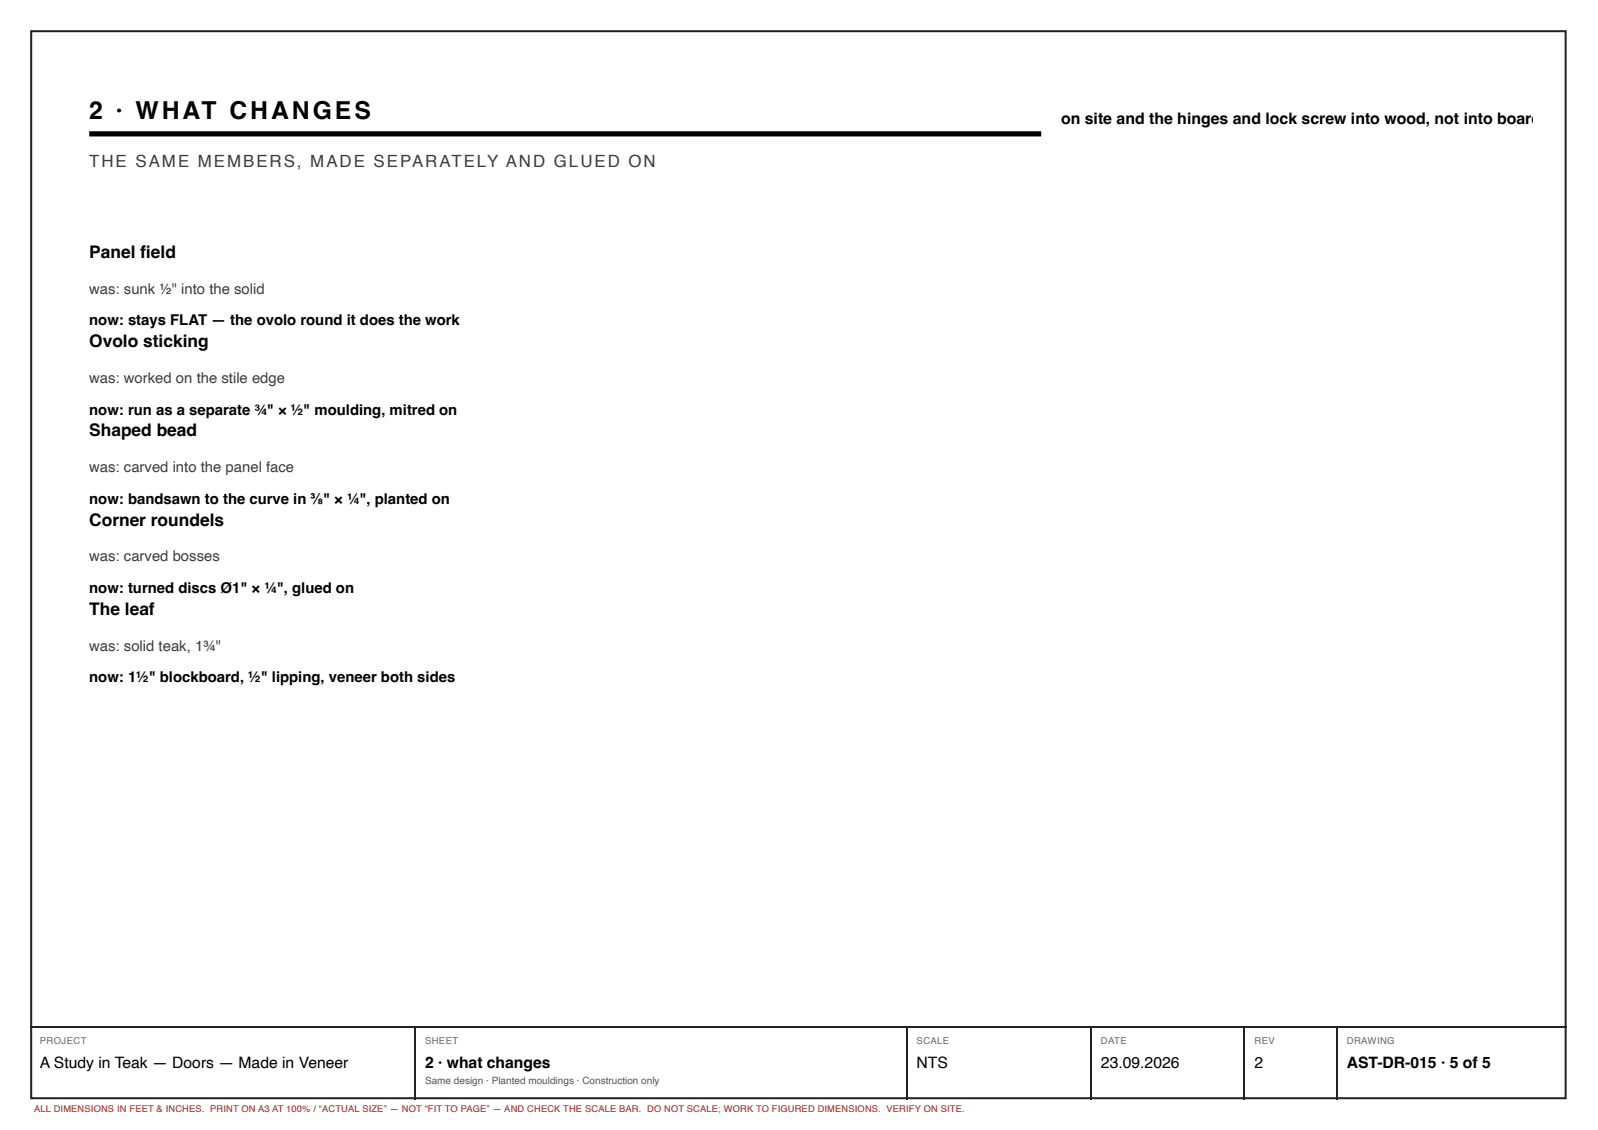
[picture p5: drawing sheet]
<svg xmlns="http://www.w3.org/2000/svg" width="420mm" height="297mm" viewBox="0 0 420 297" stroke-linecap="round" stroke-linejoin="round" font-family="sans-serif">
<defs><g id="words">
<text font-size="6.5" x="23.5" y="31.3">2 · WHAT CHANGES</text>
<g font-size="4.6">
<text x="23.5" y="67.8">Panel fi eld</text>
<text x="23.5" y="91.2">Ovolo sticking</text>
<text x="23.5" y="114.7">Shaped bead</text>
<text x="23.5" y="138.2">Corner roundels</text>
<text x="23.5" y="161.7">The leaf</text>
</g>
<text font-size="4.4" fill="#3d3d3d" x="23.5" y="43.8">THE SAME MEMBERS, MADE SEPARATELY AND GLUED ON</text>
<text font-size="4.2" x="279" y="32.6">on site and the hinges and lock screw into wood, not into board</text>
<g font-size="4.1">
<text x="10.5" y="280.7">A Study in Teak — Doors — Made in Veneer</text>
<text x="111.8" y="280.7">2 · what changes</text>
<text x="241" y="280.7">NTS</text>
<text x="289.5" y="280.7">23.09.2026</text>
<text x="329.9" y="280.7">2</text>
<text x="354.1" y="280.7">AST-DR-015 · 5 of 5</text>
</g>
<g font-size="3.9" fill="#3d3d3d">
<text x="23.5" y="77.2">was: sunk ½&quot; into the solid</text>
<text x="23.5" y="100.6">was: worked on the stile edge</text>
<text x="23.5" y="124.1">was: carved into the panel face</text>
<text x="23.5" y="147.6">was: carved bosses</text>
<text x="23.5" y="171">was: solid teak, 1¾&quot;</text>
</g>
<g font-size="3.9">
<text x="23.5" y="85.5">now: stays FLAT — the ovolo round it does the work</text>
<text x="23.5" y="109">now: run as a separate ¾&quot; × ½&quot; moulding, mitred on</text>
<text x="23.5" y="132.4">now: bandsawn to the curve in ⅜&quot; × ¼&quot;, planted on</text>
<text x="23.5" y="155.9">now: turned discs Ø1&quot; × ¼&quot;, glued on</text>
<text x="23.5" y="179.4">now: 1½&quot; blockboard, ½&quot; lipping, veneer both sides</text>
</g>
<text font-size="2.6" fill="#555" x="111.8" y="285">Same design · Planted mouldings · Construction only</text>
<g font-size="2.5" fill="#666">
<text x="10.5" y="274.4">PROJECT</text>
<text x="111.8" y="274.4">SHEET</text>
<text x="241" y="274.4">SCALE</text>
<text x="289.5" y="274.4">DATE</text>
<text x="329.9" y="274.4">REV</text>
<text x="354.1" y="274.4">DRAWING</text>
</g>
<text font-size="2.4" fill="#a51d17" x="9" y="292.4">ALL DIMENSIONS IN FEET &amp; INCHES. PRINT ON A3 AT 100% / “ACTUAL SIZE” — NOT “FIT TO PAGE” — AND CHECK THE SCALE BAR. DO NOT SCALE; WORK TO FIGURED DIMENSIONS. VERIFY ON SITE.</text>
</g></defs>
<path d="M8.2 8.2h403.5v280.5h-403.5z" fill="none" stroke="#222" stroke-width=".53"/>
<path d="M23.5 35.2h250.3" fill="none" stroke="#000" stroke-width="1.4" stroke-linecap="butt"/>
<path d="M7.9 270h404.1M109.1 270.1v18.8M238.5 270.1v18.8M286.9 270.1v18.8M327.2 270.1v18.8M351.5 270.1v18.8" fill="none" stroke="#222" stroke-width=".26"/>
<use href="#words"/>
</svg>
